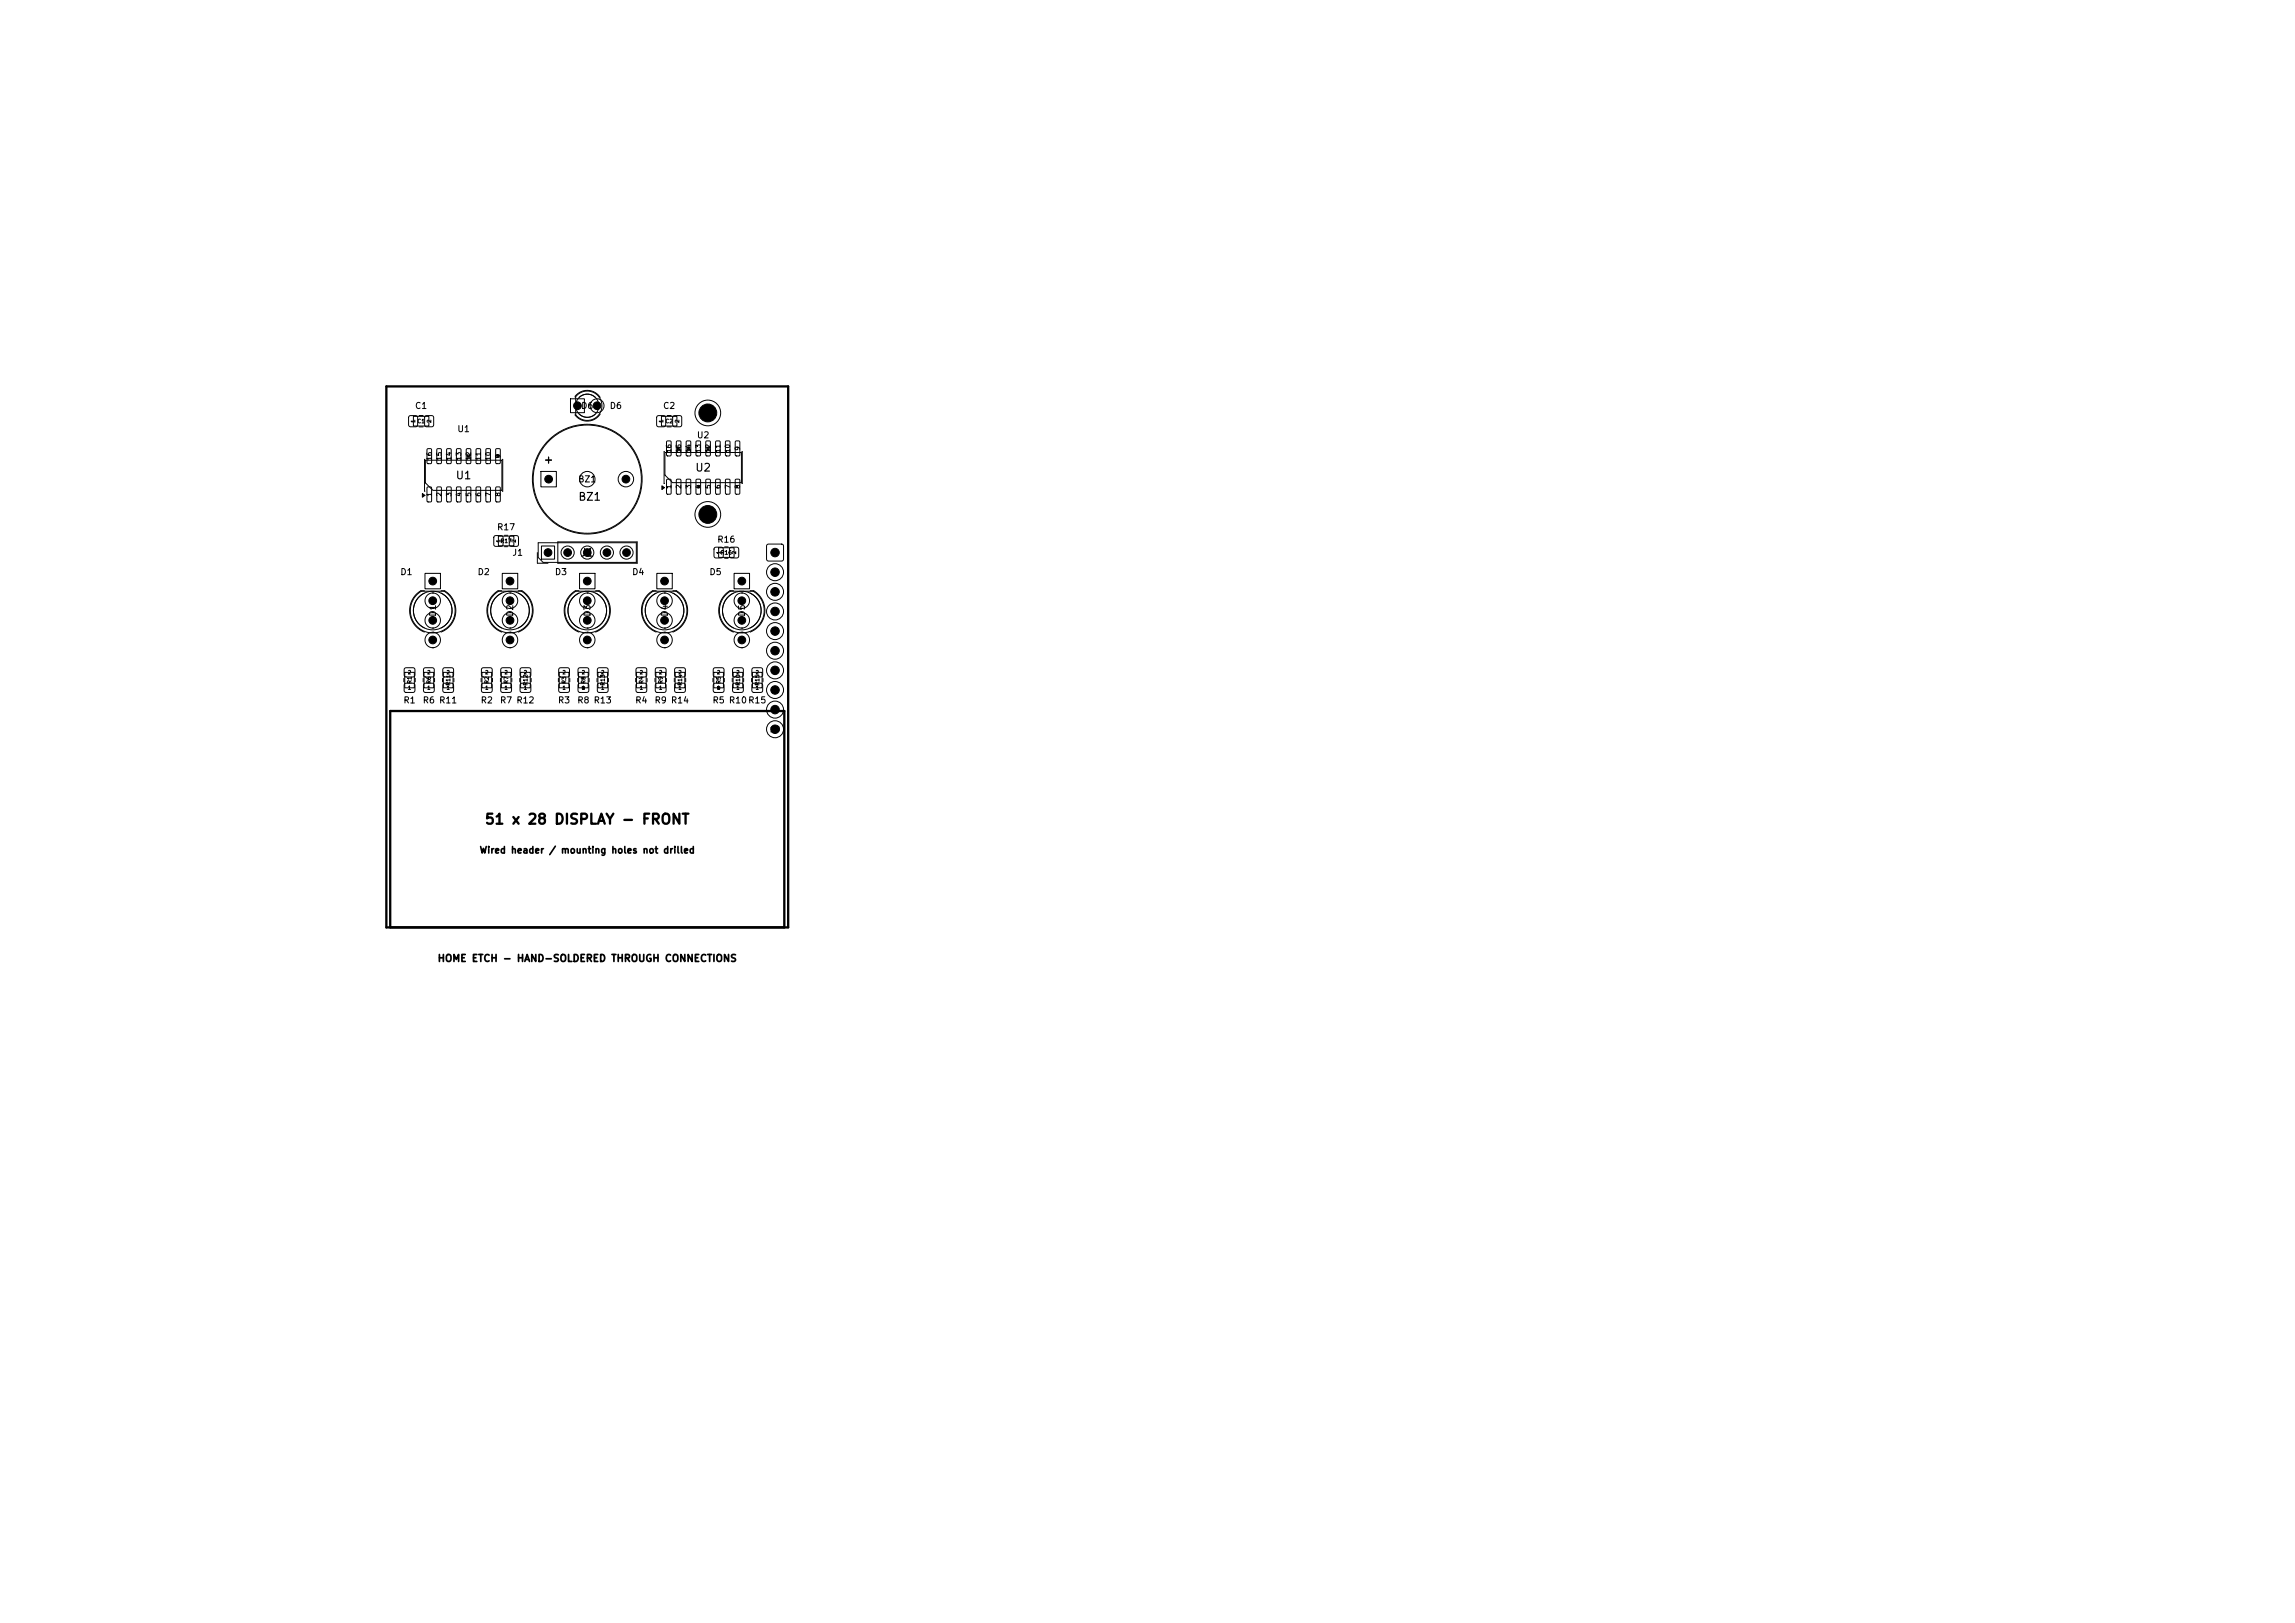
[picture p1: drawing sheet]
<svg xmlns="http://www.w3.org/2000/svg" width="297mm" height="210mm" viewBox="0 0 297 210" stroke-linecap="round" stroke-linejoin="round" font-family="sans-serif">
<defs><g id="words">
<text font-size="1.3" x="62.7" y="107">51 x 28 DISPLAY - FRONT</text>
<g font-size="1.1">
<text x="90.4" y="54.3">SH</text>
<text x="90.4" y="67.4">SH</text>
</g>
<g font-size="1">
<text x="58.9" y="62.3">U1</text>
<text x="70.3" y="60.2">+</text>
<text x="74.8" y="65">BZ1</text>
<text x="89.9" y="61.3">U2</text>
<text x="75" y="72.3">J1</text>
</g>
<g font-size=".9">
<text x="62" y="110.6">Wired header / mounting holes not drilled</text>
<text x="56.6" y="124.7">HOME ETCH - HAND-SOLDERED THROUGH CONNECTIONS</text>
</g>
<g font-size=".8">
<text x="53.6" y="53.1">C1</text>
<text x="75.1" y="53.1">D6</text>
<text x="78.8" y="53.1">D6</text>
<text x="85.7" y="53.1">C2</text>
<text x="59.1" y="56.1">U1</text>
<text x="90.1" y="56.9">U2</text>
<text x="74.8" y="62.6">BZ1</text>
<text x="64.3" y="68.8">R17</text>
<text x="92.8" y="70.4">R16</text>
<text x="51.7" y="74.6">D1</text>
<text x="61.7" y="74.6">D2</text>
<text x="66.2" y="72.1">J1</text>
<text x="71.7" y="74.6">D3</text>
<text x="81.7" y="74.6">D4</text>
<text x="91.7" y="74.6">D5</text>
<text x="56.6" y="79.9" transform="rotate(-90 56.6 79.9)">D1</text>
<text x="66.6" y="79.9" transform="rotate(-90 66.6 79.9)">D2</text>
<text x="76.6" y="79.9" transform="rotate(-90 76.6 79.9)">D3</text>
<text x="86.6" y="79.9" transform="rotate(-90 86.6 79.9)">D4</text>
<text x="96.6" y="79.9" transform="rotate(-90 96.6 79.9)">D5</text>
<text x="52.1" y="91.2">R1</text>
<text x="54.6" y="91.2">R6 R11</text>
<text x="62.1" y="91.2">R2</text>
<text x="64.6" y="91.2">R7 R12</text>
<text x="72.1" y="91.2">R3</text>
<text x="74.6" y="91.2">R8 R13</text>
<text x="82.1" y="91.2">R4</text>
<text x="84.6" y="91.2">R9 R14</text>
<text x="92.1" y="91.2">R5 R10R15</text>
</g>
<g font-size=".7">
<text x="70.6" y="62.5">1</text>
<text x="80.6" y="62.5">2</text>
<text x="55.6" y="75.7">1</text>
<text x="65.6" y="75.7">1</text>
<text x="75.6" y="75.7">1</text>
<text x="85.6" y="75.7">1</text>
<text x="95.6" y="75.7">1</text>
<text x="99.9" y="72.1">1</text>
<text x="99.9" y="74.6">2</text>
<text x="99.9" y="77.1">3</text>
<text x="55.6" y="83.3">2</text>
<text x="55.6" y="80.8">3</text>
<text x="55.6" y="78.2">4</text>
<text x="65.6" y="83.3">2</text>
<text x="65.6" y="80.8">3</text>
<text x="65.6" y="78.2">4</text>
<text x="75.6" y="83.3">2</text>
<text x="75.6" y="80.8">3</text>
<text x="75.6" y="78.2">4</text>
<text x="85.6" y="83.3">2</text>
<text x="85.6" y="80.8">3</text>
<text x="85.6" y="78.2">4</text>
<text x="95.6" y="83.3">2</text>
<text x="95.6" y="80.8">3</text>
<text x="95.6" y="78.2">4</text>
<text x="99.9" y="79.7">4</text>
<text x="99.9" y="82.2">5</text>
<text x="99.9" y="84.8">6</text>
<text x="99.9" y="87.3">7</text>
<text x="99.9" y="89.8">8</text>
<text x="99.5" y="94.9">10</text>
<text x="99.9" y="92.4">9</text>
</g>
<g font-size=".6">
<text x="74.4" y="53">1</text>
<text x="76.9" y="53">2</text>
<text x="56" y="59.7" transform="rotate(-90 56 59.7)">16</text>
<text x="57.3" y="59.7" transform="rotate(-90 57.3 59.7)">15</text>
<text x="58.6" y="59.7" transform="rotate(-90 58.6 59.7)">14</text>
<text x="59.8" y="59.7" transform="rotate(-90 59.8 59.7)">13</text>
<text x="61.1" y="59.7" transform="rotate(-90 61.1 59.7)">12</text>
<text x="62.4" y="59.7" transform="rotate(-90 62.4 59.7)">11</text>
<text x="63.6" y="59.7" transform="rotate(-90 63.6 59.7)">10</text>
<text x="64.9" y="59.4" transform="rotate(-90 64.9 59.4)">9</text>
<text x="87" y="58.7" transform="rotate(-90 87 58.7)">16</text>
<text x="88.3" y="58.7" transform="rotate(-90 88.3 58.7)">15</text>
<text x="89.6" y="58.7" transform="rotate(-90 89.6 58.7)">14</text>
<text x="90.8" y="58.7" transform="rotate(-90 90.8 58.7)">13</text>
<text x="92.1" y="58.7" transform="rotate(-90 92.1 58.7)">12</text>
<text x="93.4" y="58.7" transform="rotate(-90 93.4 58.7)">11</text>
<text x="94.6" y="58.7" transform="rotate(-90 94.6 58.7)">10</text>
<text x="95.9" y="58.4" transform="rotate(-90 95.9 58.4)">9</text>
<text x="56" y="64.3" transform="rotate(-90 56 64.3)">1</text>
<text x="57.3" y="64.3" transform="rotate(-90 57.3 64.3)">2</text>
<text x="58.6" y="64.3" transform="rotate(-90 58.6 64.3)">3</text>
<text x="59.8" y="64.3" transform="rotate(-90 59.8 64.3)">4</text>
<text x="61.1" y="64.3" transform="rotate(-90 61.1 64.3)">5</text>
<text x="62.4" y="64.3" transform="rotate(-90 62.4 64.3)">6</text>
<text x="63.6" y="64.3" transform="rotate(-90 63.6 64.3)">7</text>
<text x="64.9" y="64.3" transform="rotate(-90 64.9 64.3)">8</text>
<text x="87" y="63.3" transform="rotate(-90 87 63.3)">1</text>
<text x="88.3" y="63.3" transform="rotate(-90 88.3 63.3)">2</text>
<text x="89.6" y="63.3" transform="rotate(-90 89.6 63.3)">3</text>
<text x="90.8" y="63.3" transform="rotate(-90 90.8 63.3)">4</text>
<text x="92.1" y="63.3" transform="rotate(-90 92.1 63.3)">5</text>
<text x="93.4" y="63.3" transform="rotate(-90 93.4 63.3)">6</text>
<text x="94.6" y="63.3" transform="rotate(-90 94.6 63.3)">7</text>
<text x="95.9" y="63.3" transform="rotate(-90 95.9 63.3)">8</text>
<text x="70.6" y="71.9">2</text>
<text x="73.1" y="71.9">5</text>
<text x="75.7" y="71.9">1</text>
<text x="78.2" y="71.9">3</text>
<text x="80.8" y="71.9">4</text>
</g>
<g font-size=".5">
<text x="53.8" y="54.8" transform="rotate(-90 53.8 54.8)">1</text>
<text x="54" y="54.9">C1</text>
<text x="55.9" y="54.8" transform="rotate(-90 55.9 54.8)">2</text>
<text x="85.9" y="54.8" transform="rotate(-90 85.9 54.8)">1</text>
<text x="86.1" y="54.9">C2</text>
<text x="88" y="54.8" transform="rotate(-90 88 54.8)">2</text>
<text x="64.7" y="70.4">R17</text>
<text x="64.9" y="70.3" transform="rotate(-90 64.9 70.3)">1</text>
<text x="66.9" y="70.3" transform="rotate(-90 66.9 70.3)">2</text>
<text x="93.2" y="71.9">R16</text>
<text x="93.4" y="71.8" transform="rotate(-90 93.4 71.8)">1</text>
<text x="95.4" y="71.8" transform="rotate(-90 95.4 71.8)">2</text>
<text x="52.7" y="89.4">1</text>
<text x="52.7" y="87.4">2</text>
<text x="53.4" y="88.5" transform="rotate(-90 53.4 88.5)">R1</text>
<text x="55.2" y="89.4">1</text>
<text x="55.2" y="87.4">2</text>
<text x="55.9" y="88.5" transform="rotate(-90 55.9 88.5)">R6</text>
<text x="57.7" y="89.4">1</text>
<text x="57.7" y="87.4">2</text>
<text x="58.4" y="88.8" transform="rotate(-90 58.4 88.8)">R11</text>
<text x="62.7" y="89.4">1</text>
<text x="62.7" y="87.4">2</text>
<text x="63.4" y="88.5" transform="rotate(-90 63.4 88.5)">R2</text>
<text x="65.2" y="89.4">1</text>
<text x="65.2" y="87.4">2</text>
<text x="65.9" y="88.5" transform="rotate(-90 65.9 88.5)">R7</text>
<text x="67.7" y="89.4">1</text>
<text x="67.7" y="87.4">2</text>
<text x="68.4" y="88.8" transform="rotate(-90 68.4 88.8)">R12</text>
<text x="72.7" y="89.4">1</text>
<text x="72.7" y="87.4">2</text>
<text x="73.4" y="88.5" transform="rotate(-90 73.4 88.5)">R3</text>
<text x="75.2" y="89.4">1</text>
<text x="75.2" y="87.4">2</text>
<text x="75.9" y="88.5" transform="rotate(-90 75.9 88.5)">R8</text>
<text x="77.7" y="89.4">1</text>
<text x="77.7" y="87.4">2</text>
<text x="78.4" y="88.8" transform="rotate(-90 78.4 88.8)">R13</text>
<text x="82.7" y="89.4">1</text>
<text x="82.7" y="87.4">2</text>
<text x="83.4" y="88.5" transform="rotate(-90 83.4 88.5)">R4</text>
<text x="85.2" y="89.4">1</text>
<text x="85.2" y="87.4">2</text>
<text x="85.9" y="88.5" transform="rotate(-90 85.9 88.5)">R9</text>
<text x="87.7" y="89.4">1</text>
<text x="87.7" y="87.4">2</text>
<text x="88.4" y="88.8" transform="rotate(-90 88.4 88.8)">R14</text>
<text x="92.7" y="89.4">1</text>
<text x="92.7" y="87.4">2</text>
<text x="93.4" y="88.5" transform="rotate(-90 93.4 88.5)">R5</text>
<text x="95.2" y="89.4">1</text>
<text x="95.2" y="87.4">2</text>
<text x="95.9" y="88.8" transform="rotate(-90 95.9 88.8)">R10</text>
<text x="97.7" y="89.4">1</text>
<text x="97.7" y="87.4">2</text>
<text x="98.4" y="88.8" transform="rotate(-90 98.4 88.8)">R15</text>
</g>
</g></defs>
<g fill="none" stroke="#000" stroke-width=".13">
<path d="M52.9 53.8h.2h.9v.2v1.2h-.2h-.9v-.2zM53.5 53.9h2v1.2h-2zM54.2 53.8h.6M54.2 55.2h.6M55 59.4v4.2M55 53.8h.2h.9v.2v1.2h-.2h-.9v-.2zM55 59.6h10v3.8h-9l-1-.9zM55.3 58.1l.4-.1 .1 .1 .1 1.8-.1 .1h-.4l-.1-.1zM56.6 58.1l.4-.1 .1 .1v1.8l-.1 .1h-.3l-.2-.1zM57.8 58.1l.4-.1 .2 .1v1.8l-.1 .1h-.4l-.1-.1zM59.1 58.1l.4-.1 .2 .1v1.8l-.1 .1h-.4l-.1-.1zM60.4 58.1l.4-.1 .1 .1v1.8l-.1 .1h-.3l-.2-.1z"/>
<path d="M60.5 58.9h.3v.3h-.3zM61.6 58.1l.5-.1 .1 .1v1.8l-.1 .1h-.3l-.2-.1zM62.9 58.1l.4-.1 .2 .1v1.8l-.1 .1h-.4l-.1-.1zM64.2 58.1l.4-.1 .1 .1v1.8v.1h-.4l-.1-.1zM64.3 58.9h.3v.3h-.3zM65 59.4v4.2M73.8 51.6h1.8v1.8h-1.8zM74.4 51.4v-.1a1.99 1.99 0 0 1 3.3 .1M74.4 53.6v.1a1.99 1.99 0 0 0 3.3-.1M74.7 51.1a1.9 1.9 0 0 1 2.7 .1 1.9 1.9 0 0 1-.2 2.8 1.9 1.9 0 0 1-2.7-.3v-2.4zM75 51.4a1.5 1.5 0 0 1 2 0M75 53.6a1.5 1.5 0 0 0 2 0"/>
<path d="M85 53.8h.2h.9v.2v1.2h-.2h-.9v-.2zM85.6 53.9h2v1.2h-2zM86 58.4v4.2M86.1 58.6h9.9v3.8h-9l-.9-.9zM86.3 57.1l.4-.1 .1 .1 .1 1.8-.1 .1h-.4l-.1-.1zM86.3 53.8h.6M86.3 55.2h.6M87.1 53.8h.2h.9v.2v1.2h-.2h-.9v-.2zM87.6 57.1l.4-.1 .1 .1v1.8l-.1 .1h-.3l-.2-.1zM87.7 57.9h.3v.3h-.3zM88.8 57.1l.4-.1 .2 .1v1.8l-.1 .1h-.4l-.1-.1zM88.9 57.9h.3v.3h-.3z"/>
<path d="M90.1 57.1l.4-.1 .2 .1v1.8l-.1 .1h-.4l-.1-.1zM91.4 57.1l.4-.1 .1 .1v1.8l-.1 .1h-.3l-.2-.1zM91.5 57.9h.3v.3h-.3zM92.6 57.1l.5-.1 .1 .1v1.8l-.1 .1h-.3l-.2-.1zM93.9 57.1l.4-.1 .2 .1v1.8l-.1 .1h-.4l-.1-.1zM95.2 57.1l.4-.1 .1 .1v1.8v.1h-.4l-.1-.1zM96 58.4v4.2M53.9 77l.6-.5h3a2.9 2.9 0 0 1 .9 4.2 2.9 2.9 0 0 1-4.3 .5 2.9 2.9 0 0 1-.2-4.2zM54.7 63.9l.3 .2-.3 .2zM54.9 76.7a2.5 2.5 0 0 0-1.4 2.3 2.5 2.5 0 0 0 1.4 2.3M54.9 76.4a1.35 1.35 0 0 0-1.2 .7 2.99 2.99 0 0 0 1.2 4.7M55 74.2h2v2h-2z"/>
<path d="M55.3 63h.4l.1 .1 .1 1.7-.1 .1-.4 .1-.1-.1zM56 79.3a1 1 0 0 0-1 1 1 1 0 0 0 1 1M56 79.3a1 1 0 0 1 1 1 1 1 0 0 1-1 1M56 76.7a1 1 0 0 0-1 1 1 1 0 0 0 1 1M56 76.7a1 1 0 0 1 1 1 1 1 0 0 1-1 1M56 79.3h.1M56 76.7h.1M56 78.7h.1M56.6 63h.4l.1 .1v1.7l-.1 .1-.3 .1-.2-.1zM57.1 76.7a2.5 2.5 0 0 1 1.4 2.3 2.5 2.5 0 0 1-1.4 2.3M57.1 76.4a1.18 1.18 0 0 1 1.2 .6 2.99 2.99 0 0 1-1.2 4.8M57.8 63h.4l.2 .1v1.7l-.1 .1-.4 .1-.1-.1z"/>
<path d="M59.1 63h.4l.2 .1v1.7l-.1 .1-.4 .1-.1-.1zM60.4 63h.4l.1 .1v1.7l-.1 .1-.3 .1-.2-.1zM61.6 63h.5l.1 .1v1.7l-.1 .1-.3 .1-.2-.1zM62.9 63h.4l.2 .1v1.7l-.1 .1-.4 .1-.1-.1zM63.9 77l.6-.5h3a2.9 2.9 0 0 1 .9 4.2 2.9 2.9 0 0 1-4.3 .5 2.9 2.9 0 0 1-.2-4.2zM64 69.4l.1-.1 .9 .1 .1 .2-.1 1-.1 .1-.9-.1-.1-.2zM64.2 63h.4l.1 .1v1.7v.1l-.4 .1-.1-.1zM64.5 69.4h2v1.2h-2zM64.9 76.4a1.35 1.35 0 0 0-1.2 .7 2.99 2.99 0 0 0 1.2 4.7M64.9 76.7a2.5 2.5 0 0 0-1.4 2.3 2.5 2.5 0 0 0 1.4 2.3M65 74.2h2v2h-2zM65.3 69.3h.4"/>
<path d="M65.3 70.7h.4M66 69.4l.1-.1 .9 .1 .1 .2-.1 1-.1 .1-.9-.1-.1-.2zM66 79.3h.1M66 76.7h.1M66 78.7h.1M66 79.3a1 1 0 0 0-1 1 1 1 0 0 0 1 1M66 79.3a1 1 0 0 1 1 1 1 1 0 0 1-1 1M66 76.7a1 1 0 0 0-1 1 1 1 0 0 0 1 1M66 76.7a1 1 0 0 1 1 1 1 1 0 0 1-1 1M67.1 76.7a2.5 2.5 0 0 1 1.4 2.3 2.5 2.5 0 0 1-1.4 2.3M67.1 76.4a1.18 1.18 0 0 1 1.2 .6 2.99 2.99 0 0 1-1.2 4.8M69.5 71.5v1.4h1.4"/>
<path d="M69.6 70.2h12.7v2.6h-12l-.7-.7zM70 61h2v2h-2zM70.1 70.7h1.7v1.7h-1.7zM72.2 70.1h10.3v2.8h-10.3zM74.9 76.4a1.35 1.35 0 0 0-1.2 .7 2.99 2.99 0 0 0 1.2 4.7M74.9 76.7a2.5 2.5 0 0 0-1.4 2.3 2.5 2.5 0 0 0 1.4 2.3M75 74.2h2v2h-2zM76 79.3h.1M76 76.7h.1M76 78.7h.1M76 79.3a1 1 0 0 0-1 1 1 1 0 0 0 1 1M76 79.3a1 1 0 0 1 1 1 1 1 0 0 1-1 1"/>
<path d="M76 76.7a1 1 0 0 0-1 1 1 1 0 0 0 1 1M76 76.7a1 1 0 0 1 1 1 1 1 0 0 1-1 1M77.1 76.4a1.18 1.18 0 0 1 1.2 .6 2.99 2.99 0 0 1-1.2 4.8M77.1 76.7a2.5 2.5 0 0 1 1.4 2.3 2.5 2.5 0 0 1-1.4 2.3M77.5 76.5a2.9 2.9 0 0 1 .7 4.4 2.9 2.9 0 0 1-4.4 0 2.9 2.9 0 0 1 .7-4.4h3M83.9 77l.6-.5h3a2.9 2.9 0 0 1 .9 4.2 2.9 2.9 0 0 1-4.3 .5 2.9 2.9 0 0 1-.2-4.2zM84.9 76.4a1.35 1.35 0 0 0-1.2 .7 2.99 2.99 0 0 0 1.2 4.7M84.9 76.7a2.5 2.5 0 0 0-1.4 2.3 2.5 2.5 0 0 0 1.4 2.3M85 74.2h2v2h-2zM85.7 62.9l.3 .2-.3 .2zM86 79.3h.1M86 76.7h.1"/>
<path d="M86 78.7h.1M86 79.3a1 1 0 0 0-1 1 1 1 0 0 0 1 1M86 79.3a1 1 0 0 1 1 1 1 1 0 0 1-1 1M86 76.7a1 1 0 0 0-1 1 1 1 0 0 0 1 1M86 76.7a1 1 0 0 1 1 1 1 1 0 0 1-1 1M86.3 62h.4l.1 .1 .1 1.7-.1 .1-.4 .1-.1-.1zM87.1 76.4a1.18 1.18 0 0 1 1.2 .6 2.99 2.99 0 0 1-1.2 4.8M87.1 76.7a2.5 2.5 0 0 1 1.4 2.3 2.5 2.5 0 0 1-1.4 2.3M87.6 62h.4l.1 .1v1.7l-.1 .1-.3 .1-.2-.1zM88.8 62h.4l.2 .1v1.7l-.1 .1-.4 .1-.1-.1zM90.1 62h.4l.2 .1v1.7l-.1 .1-.4 .1-.1-.1zM90.2 62.8h.3v.3h-.3z"/>
<path d="M91.4 62h.4l.1 .1v1.7l-.1 .1-.3 .1-.2-.1zM92.5 70.9l.2-.1 .8 .1 .1 .1-.1 1.1-.1 .1-.9-.1-.1-.1zM92.6 62h.5l.1 .1v1.7l-.1 .1-.3 .1-.2-.1zM93 70.9h2v1.2h-2zM93.8 70.8h.4M93.8 72.2h.4M93.9 62h.4l.2 .1v1.7l-.1 .1-.4 .1-.1-.1zM93.9 77l.6-.5h3a2.9 2.9 0 0 1 .9 4.2 2.9 2.9 0 0 1-4.3 .5 2.9 2.9 0 0 1-.2-4.2zM94.5 76.4h.4M94.5 76.4a2.99 2.99 0 0 0-1.5 2.9 2.99 2.99 0 0 0 1.9 2.5M94.5 70.9l.2-.1 .8 .1 .1 .1-.1 1.1-.1 .1-.9-.1-.1-.1zM94.9 76.7a2.5 2.5 0 0 0-1.4 2.3 2.5 2.5 0 0 0 1.4 2.3"/>
<path d="M95 74.2h2v2h-2zM95.2 62h.4l.1 .1v1.7v.1l-.4 .1-.1-.1zM96 79.3h.1M96 76.7h.1M96 78.7h.1M96 79.3a1 1 0 0 0-1 1 1 1 0 0 0 1 1M96 79.3a1 1 0 0 1 1 1 1 1 0 0 1-1 1M96 76.7a1 1 0 0 0-1 1 1 1 0 0 0 1 1M96 76.7a1 1 0 0 1 1 1 1 1 0 0 1-1 1M97.1 76.4a1.18 1.18 0 0 1 1.2 .6 2.99 2.99 0 0 1-1.2 4.8M97.1 76.7a2.5 2.5 0 0 1 1.4 2.3 2.5 2.5 0 0 1-1.4 2.3M99.3 70.5l.1-.1h1.7l.2 .1 .1 .2v1.7l-.1 .1-.2 .1h-1.7l-.1-.1-.1-.1v-1.7z"/>
<path d="M52.3 87.8v.4M52.4 88.5l.2-.1 1 .1 .1 .2-.1 .8-.2 .1-1-.1-.1-.1zM52.4 86.5l.2-.1 1 .1 .1 .2-.1 .8-.2 .1-1-.1-.1-.1zM52.4 87h1.2v2h-1.2zM53.7 87.8v.4M54.8 87.8v.4M54.9 88.5l.1-.1 1.1 .1 .1 .2-.1 .8-.1 .1-1.1-.1-.1-.1zM54.9 86.5l.1-.1 1.1 .1 .1 .2-.1 .8-.1 .1-1.1-.1-.1-.1zM54.9 87h1.2v2h-1.2zM56 81.8a1 1 0 0 0-1 1 1 1 0 0 0 1 1M56 81.8a1 1 0 0 1 1 1 1 1 0 0 1-1 1M56 81.8h.1"/>
<path d="M56 83.8h.1M56 81.3h.1M56.2 87.8v.4M57.3 87.8v.4M57.4 88.5l.2-.1 1 .1 .1 .2-.1 .8-.2 .1-1-.1-.1-.1zM57.4 86.5l.2-.1 1 .1 .1 .2-.1 .8-.2 .1-1-.1-.1-.1zM57.4 87h1.2v2h-1.2zM58.7 87.8v.4M62.3 87.8v.4M62.4 88.5l.2-.1 1 .1 .1 .2-.1 .8-.2 .1-1-.1-.1-.1zM62.4 86.5l.2-.1 1 .1 .1 .2-.1 .8-.2 .1-1-.1-.1-.1zM62.4 87h1.2v2h-1.2z"/>
<path d="M63.7 87.8v.4M64.8 87.8v.4M64.9 88.5l.1-.1 1.1 .1 .1 .2-.1 .8-.1 .1-1.1-.1-.1-.1zM64.9 86.5l.1-.1 1.1 .1 .1 .2-.1 .8-.1 .1-1.1-.1-.1-.1zM64.9 87h1.2v2h-1.2zM66 81.8h.1M66 83.8h.1M66 81.3h.1M66 81.8a1 1 0 0 0-1 1 1 1 0 0 0 1 1M66 81.8a1 1 0 0 1 1 1 1 1 0 0 1-1 1M66.2 87.8v.4M67.3 87.8v.4"/>
<path d="M67.4 88.5l.2-.1 1 .1 .1 .2-.1 .8-.2 .1-1-.1-.1-.1zM67.4 86.5l.2-.1 1 .1 .1 .2-.1 .8-.2 .1-1-.1-.1-.1zM67.4 87h1.2v2h-1.2zM68.7 87.8v.4M72.3 87.8v.4M72.4 88.5l.2-.1 1 .1 .1 .2-.1 .8-.2 .1-1-.1-.1-.1zM72.4 86.5l.2-.1 1 .1 .1 .2-.1 .8-.2 .1-1-.1-.1-.1zM72.4 87h1.2v2h-1.2zM73.7 87.8v.4M74.8 87.8v.4M74.9 88.5l.1-.1 1.1 .1 .1 .2-.1 .8-.1 .1-1.1-.1-.1-.1zM74.9 86.5l.1-.1 1.1 .1 .1 .2-.1 .8-.1 .1-1.1-.1-.1-.1z"/>
<path d="M74.9 87h1.2v2h-1.2zM75.4 88.8h.3v.3h-.3zM76 81.8h.1M76 83.8h.1M76 81.3h.1M76 81.8a1 1 0 0 0-1 1 1 1 0 0 0 1 1M76 81.8a1 1 0 0 1 1 1 1 1 0 0 1-1 1M76.2 87.8v.4M77.3 87.8v.4M77.4 88.5l.2-.1 1 .1 .1 .2-.1 .8-.2 .1-1-.1-.1-.1zM77.4 86.5l.2-.1 1 .1 .1 .2-.1 .8-.2 .1-1-.1-.1-.1zM77.4 87h1.2v2h-1.2z"/>
<path d="M78.7 87.8v.4M82.3 87.8v.4M82.4 88.5l.1-.1 1.1 .1 .1 .2-.1 .8-.2 .1-1-.1-.1-.1zM82.4 86.5l.1-.1 1.1 .1 .1 .2-.1 .8-.2 .1-1-.1-.1-.1zM82.4 87h1.2v2h-1.2zM83.7 87.8v.4M84.8 87.8v.4M84.9 88.5l.2-.1 1 .1 .1 .2-.1 .8-.1 .1-1.1-.1-.1-.1zM84.9 86.5l.2-.1 1 .1 .1 .2-.1 .8-.1 .1-1.1-.1-.1-.1zM84.9 87h1.2v2h-1.2zM86 81.8h.1M86 83.8h.1"/>
<path d="M86 81.3h.1M86 81.8a1 1 0 0 0-1 1 1 1 0 0 0 1 1M86 81.8a1 1 0 0 1 1 1 1 1 0 0 1-1 1M86.2 87.8v.4M87.3 87.8v.4M87.4 88.5l.1-.1 1.1 .1 .1 .2-.1 .8-.2 .1-1-.1-.1-.1zM87.4 86.5l.1-.1 1.1 .1 .1 .2-.1 .8-.2 .1-1-.1-.1-.1zM87.4 87h1.2v2h-1.2zM88.7 87.8v.4M92.3 87.8v.4M92.4 88.5l.1-.1 1.1 .1 .1 .2-.1 .8-.2 .1-1-.1-.1-.1zM92.4 86.5l.1-.1 1.1 .1 .1 .2-.1 .8-.2 .1-1-.1-.1-.1z"/>
<path d="M92.4 87h1.2v2h-1.2zM92.8 88.8h.3v.3h-.3zM93.7 87.8v.4M94.8 87.8v.4M94.9 88.5l.2-.1 1 .1 .1 .2-.1 .8-.1 .1-1.1-.1-.1-.1zM94.9 86.5l.2-.1 1 .1 .1 .2-.1 .8-.1 .1-1.1-.1-.1-.1zM94.9 87h1.2v2h-1.2zM96 81.8h.1M96 83.8h.1M96 81.3h.1M96 81.8a1 1 0 0 0-1 1 1 1 0 0 0 1 1M96 81.8a1 1 0 0 1 1 1 1 1 0 0 1-1 1"/>
<path d="M96.2 87.8v.4M97.3 87.8v.4M97.4 88.5l.1-.1 1.1 .1 .1 .2-.1 .8-.2 .1-1-.1-.1-.1zM97.4 86.5l.1-.1 1.1 .1 .1 .2-.1 .8-.2 .1-1-.1-.1-.1zM97.4 87h1.2v2h-1.2zM98.7 87.8v.4"/>
<circle cx="76" cy="52.5" r="1.5"/>
<circle cx="77.3" cy="52.5" r=".9"/>
<circle cx="91.6" cy="53.4" r="1.66"/>
<circle cx="56" cy="79" r="2.5"/>
<circle cx="66" cy="79" r="2.5"/>
<circle cx="73.5" cy="71.5" r=".85"/>
<circle cx="76" cy="79" r="2.5"/>
<circle cx="76" cy="62" r="7.1"/>
<circle cx="76" cy="71.5" r=".85"/>
<circle cx="76" cy="62" r="7"/>
<circle cx="76" cy="62" r="1"/>
<circle cx="78.5" cy="71.5" r=".85"/>
<circle cx="81" cy="62" r="1"/>
<circle cx="81.1" cy="71.5" r=".85"/>
<circle cx="86" cy="79" r="2.5"/>
<circle cx="91.6" cy="66.6" r="1.66"/>
<circle cx="96" cy="79" r="2.5"/>
<circle cx="100.3" cy="76.6" r="1.1"/>
<circle cx="100.3" cy="74" r="1.1"/>
<circle cx="100.3" cy="79.1" r="1.1"/>
<circle cx="100.3" cy="86.7" r="1.1"/>
<circle cx="100.3" cy="84.2" r="1.1"/>
<circle cx="100.3" cy="94.4" r="1.1"/>
<circle cx="100.3" cy="89.3" r="1.1"/>
<circle cx="100.3" cy="91.8" r="1.1"/>
<circle cx="100.3" cy="81.7" r="1.1"/>
</g>
<path d="M54.7 63.9l.3 .2-.3 .2zM85.7 62.9l.3 .2-.3 .2z" fill="#000"/>
<path d="M50 50h52v70h-52zM50.5 120v-28h51v28" fill="none" stroke="#000" stroke-width=".3"/>
<g fill="#000" stroke="#000" stroke-width=".13">
<circle cx="74.7" cy="52.5" r=".5"/>
<circle cx="77.3" cy="52.5" r=".5"/>
<circle cx="91.6" cy="53.4" r="1.16"/>
<circle cx="56" cy="77.7" r=".5"/>
<circle cx="56" cy="75.2" r=".5"/>
<circle cx="66" cy="77.7" r=".5"/>
<circle cx="66" cy="75.2" r=".5"/>
<circle cx="70.9" cy="71.5" r=".5"/>
<circle cx="71" cy="62" r=".5"/>
<circle cx="73.5" cy="71.5" r=".5"/>
<circle cx="76" cy="71.5" r=".5"/>
<circle cx="76" cy="75.2" r=".5"/>
<circle cx="76" cy="77.7" r=".5"/>
<circle cx="78.5" cy="71.5" r=".5"/>
<circle cx="81" cy="62" r=".5"/>
<circle cx="81.1" cy="71.5" r=".5"/>
<circle cx="86" cy="75.2" r=".5"/>
<circle cx="86" cy="77.7" r=".5"/>
<circle cx="91.6" cy="66.6" r="1.16"/>
<circle cx="96" cy="77.7" r=".5"/>
<circle cx="96" cy="75.2" r=".5"/>
<circle cx="100.3" cy="76.6" r=".55"/>
<circle cx="100.3" cy="79.1" r=".55"/>
<circle cx="100.3" cy="74" r=".55"/>
<circle cx="100.3" cy="71.5" r=".55"/>
<circle cx="56" cy="80.3" r=".5"/>
<circle cx="56" cy="82.8" r=".5"/>
<circle cx="66" cy="80.3" r=".5"/>
<circle cx="66" cy="82.8" r=".5"/>
<circle cx="76" cy="82.8" r=".5"/>
<circle cx="76" cy="80.3" r=".5"/>
<circle cx="86" cy="82.8" r=".5"/>
<circle cx="86" cy="80.3" r=".5"/>
<circle cx="96" cy="82.8" r=".5"/>
<circle cx="96" cy="80.3" r=".5"/>
<circle cx="100.3" cy="91.8" r=".55"/>
<circle cx="100.3" cy="94.4" r=".55"/>
<circle cx="100.3" cy="86.7" r=".55"/>
<circle cx="100.3" cy="84.2" r=".55"/>
<circle cx="100.3" cy="89.3" r=".55"/>
<circle cx="100.3" cy="81.7" r=".55"/>
</g>
<use href="#words"/>
</svg>
